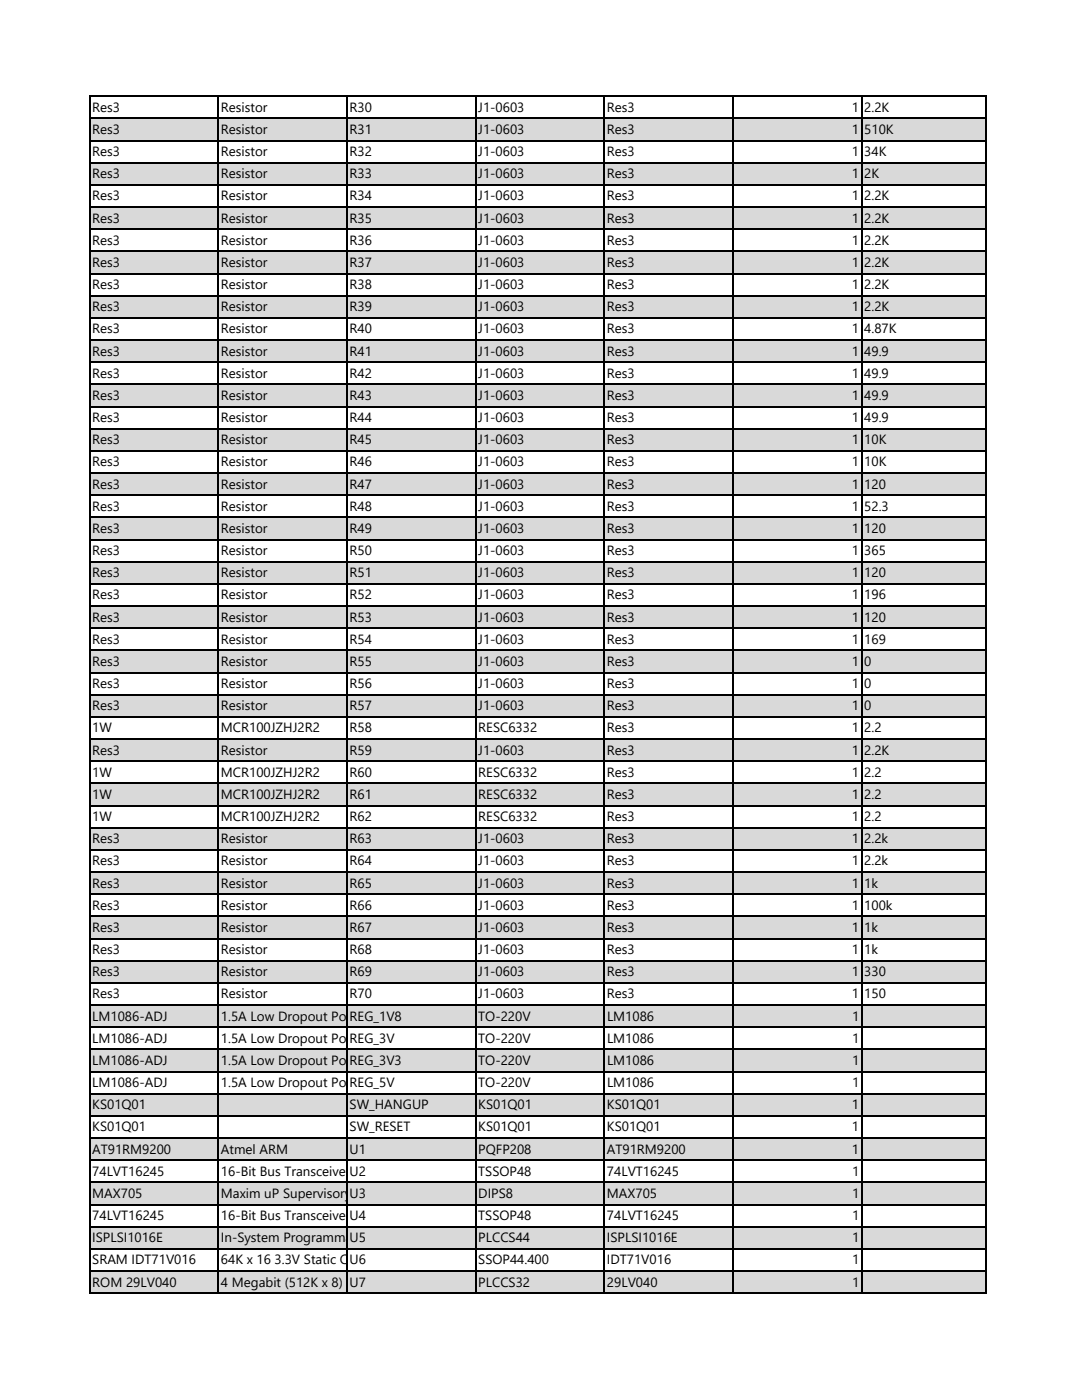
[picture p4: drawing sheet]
<svg xmlns="http://www.w3.org/2000/svg" width="216mm" height="279mm" viewBox="0 0 216 279" stroke-linecap="round" stroke-linejoin="round" font-family="sans-serif">
<defs><g id="words">
<g font-size="2.7">
<text x="18.4" y="22.3">Res3</text>
<text x="44.1" y="22.3">Resistor</text>
<text x="69.8" y="22.3">R30</text>
<text x="95.4" y="22.3">J1-0603</text>
<text x="121.1" y="22.3">Res3</text>
<text x="170" y="22.3">1 2.2K</text>
<text x="18.4" y="26.7">Res3</text>
<text x="44.1" y="26.7">Resistor</text>
<text x="69.8" y="26.7">R31</text>
<text x="95.4" y="26.7">J1-0603</text>
<text x="121.1" y="26.7">Res3</text>
<text x="170" y="26.7">1 510K</text>
<text x="18.4" y="31.2">Res3</text>
<text x="18.4" y="35.6">Res3</text>
<text x="44.1" y="31.2">Resistor</text>
<text x="44.1" y="35.6">Resistor</text>
<text x="69.8" y="31.2">R32</text>
<text x="69.8" y="35.6">R33</text>
<text x="95.4" y="31.2">J1-0603</text>
<text x="95.4" y="35.6">J1-0603</text>
<text x="121.1" y="31.2">Res3</text>
<text x="121.1" y="35.6">Res3</text>
<text x="170" y="31.2">1 34K</text>
<text x="170" y="35.6">1 2K</text>
<text x="18.4" y="40">Res3</text>
<text x="44.1" y="40">Resistor</text>
<text x="69.8" y="40">R34</text>
<text x="95.4" y="40">J1-0603</text>
<text x="121.1" y="40">Res3</text>
<text x="170" y="40">1 2.2K</text>
<text x="18.4" y="44.4">Res3</text>
<text x="44.1" y="44.4">Resistor</text>
<text x="69.8" y="44.4">R35</text>
<text x="95.4" y="44.4">J1-0603</text>
<text x="121.1" y="44.4">Res3</text>
<text x="170" y="44.4">1 2.2K</text>
<text x="18.4" y="48.9">Res3</text>
<text x="18.4" y="53.3">Res3</text>
<text x="44.1" y="48.9">Resistor</text>
<text x="44.1" y="53.3">Resistor</text>
<text x="69.8" y="48.9">R36</text>
<text x="69.8" y="53.3">R37</text>
<text x="95.4" y="48.9">J1-0603</text>
<text x="95.4" y="53.3">J1-0603</text>
<text x="121.1" y="48.9">Res3</text>
<text x="121.1" y="53.3">Res3</text>
<text x="170" y="48.9">1 2.2K</text>
<text x="170" y="53.3">1 2.2K</text>
<text x="18.4" y="57.7">Res3</text>
<text x="44.1" y="57.7">Resistor</text>
<text x="69.8" y="57.7">R38</text>
<text x="95.4" y="57.7">J1-0603</text>
<text x="121.1" y="57.7">Res3</text>
<text x="170" y="57.7">1 2.2K</text>
<text x="18.4" y="62.1">Res3</text>
<text x="44.1" y="62.1">Resistor</text>
<text x="69.8" y="62.1">R39</text>
<text x="95.4" y="62.1">J1-0603</text>
<text x="121.1" y="62.1">Res3</text>
<text x="170" y="62.1">1 2.2K</text>
<text x="18.4" y="66.5">Res3</text>
<text x="18.4" y="71">Res3</text>
<text x="44.1" y="66.5">Resistor</text>
<text x="44.1" y="71">Resistor</text>
<text x="69.8" y="66.5">R40</text>
<text x="69.8" y="71">R41</text>
<text x="95.4" y="66.5">J1-0603</text>
<text x="95.4" y="71">J1-0603</text>
<text x="121.1" y="66.5">Res3</text>
<text x="121.1" y="71">Res3</text>
<text x="170" y="66.5">1 4.87K</text>
<text x="170" y="71">1 49.9</text>
<text x="18.4" y="75.4">Res3</text>
<text x="44.1" y="75.4">Resistor</text>
<text x="69.8" y="75.4">R42</text>
<text x="95.4" y="75.4">J1-0603</text>
<text x="121.1" y="75.4">Res3</text>
<text x="170" y="75.4">1 49.9</text>
<text x="18.4" y="79.8">Res3</text>
<text x="44.1" y="79.8">Resistor</text>
<text x="69.8" y="79.8">R43</text>
<text x="95.4" y="79.8">J1-0603</text>
<text x="121.1" y="79.8">Res3</text>
<text x="170" y="79.8">1 49.9</text>
<text x="18.4" y="84.2">Res3</text>
<text x="18.4" y="88.7">Res3</text>
<text x="44.1" y="84.2">Resistor</text>
<text x="44.1" y="88.7">Resistor</text>
<text x="69.8" y="84.2">R44</text>
<text x="69.8" y="88.7">R45</text>
<text x="95.4" y="84.2">J1-0603</text>
<text x="95.4" y="88.7">J1-0603</text>
<text x="121.1" y="84.2">Res3</text>
<text x="121.1" y="88.7">Res3</text>
<text x="170" y="84.2">1 49.9</text>
<text x="170" y="88.7">1 10K</text>
<text x="18.4" y="93.1">Res3</text>
<text x="44.1" y="93.1">Resistor</text>
<text x="69.8" y="93.1">R46</text>
<text x="95.4" y="93.1">J1-0603</text>
<text x="121.1" y="93.1">Res3</text>
<text x="170" y="93.1">1 10K</text>
<text x="18.4" y="97.5">Res3</text>
<text x="18.4" y="101.9">Res3</text>
<text x="44.1" y="97.5">Resistor</text>
<text x="44.1" y="101.9">Resistor</text>
<text x="69.8" y="97.5">R47</text>
<text x="69.8" y="101.9">R48</text>
<text x="95.4" y="97.5">J1-0603</text>
<text x="95.4" y="101.9">J1-0603</text>
<text x="121.1" y="97.5">Res3</text>
<text x="121.1" y="101.9">Res3</text>
<text x="170" y="97.5">1 120</text>
<text x="170" y="101.9">1 52.3</text>
<text x="18.4" y="106.4">Res3</text>
<text x="44.1" y="106.4">Resistor</text>
<text x="69.8" y="106.4">R49</text>
<text x="95.4" y="106.4">J1-0603</text>
<text x="121.1" y="106.4">Res3</text>
<text x="170" y="106.4">1 120</text>
<text x="18.4" y="110.8">Res3</text>
<text x="44.1" y="110.8">Resistor</text>
<text x="69.8" y="110.8">R50</text>
<text x="95.4" y="110.8">J1-0603</text>
<text x="121.1" y="110.8">Res3</text>
<text x="170" y="110.8">1 365</text>
<text x="18.4" y="115.2">Res3</text>
<text x="18.4" y="119.6">Res3</text>
<text x="44.1" y="115.2">Resistor</text>
<text x="44.1" y="119.6">Resistor</text>
<text x="69.8" y="115.2">R51</text>
<text x="69.8" y="119.6">R52</text>
<text x="95.4" y="115.2">J1-0603</text>
<text x="95.4" y="119.6">J1-0603</text>
<text x="121.1" y="115.2">Res3</text>
<text x="121.1" y="119.6">Res3</text>
<text x="170" y="115.2">1 120</text>
<text x="170" y="119.6">1 196</text>
<text x="18.4" y="124.1">Res3</text>
<text x="44.1" y="124.1">Resistor</text>
<text x="69.8" y="124.1">R53</text>
<text x="95.4" y="124.1">J1-0603</text>
<text x="121.1" y="124.1">Res3</text>
<text x="170" y="124.1">1 120</text>
<text x="18.4" y="128.5">Res3</text>
<text x="44.1" y="128.5">Resistor</text>
<text x="69.8" y="128.5">R54</text>
<text x="95.4" y="128.5">J1-0603</text>
<text x="121.1" y="128.5">Res3</text>
<text x="170" y="128.5">1 169</text>
<text x="18.4" y="132.9">Res3</text>
<text x="18.4" y="137.3">Res3</text>
<text x="44.1" y="132.9">Resistor</text>
<text x="44.1" y="137.3">Resistor</text>
<text x="69.8" y="132.9">R55</text>
<text x="69.8" y="137.3">R56</text>
<text x="95.4" y="132.9">J1-0603</text>
<text x="95.4" y="137.3">J1-0603</text>
<text x="121.1" y="132.9">Res3</text>
<text x="121.1" y="137.3">Res3</text>
<text x="170" y="132.9">1 0</text>
<text x="170" y="137.3">1 0</text>
<text x="18.4" y="141.8">Res3</text>
<text x="44.1" y="141.8">Resistor</text>
<text x="69.8" y="141.8">R57</text>
<text x="95.4" y="141.8">J1-0603</text>
<text x="121.1" y="141.8">Res3</text>
<text x="170" y="141.8">1 0</text>
<text x="18.4" y="146.2">1W</text>
<text x="44.1" y="146.2">MCR100JZHJ2R2</text>
<text x="69.8" y="146.2">R58</text>
<text x="95.4" y="146.2">RESC6332</text>
<text x="121.1" y="146.2">Res3</text>
<text x="170" y="146.2">1 2.2</text>
<text x="18.4" y="150.6">Res3</text>
<text x="18.4" y="155">1W</text>
<text x="44.1" y="150.6">Resistor</text>
<text x="44.1" y="155">MCR100JZHJ2R2</text>
<text x="69.8" y="155">R60</text>
<text x="69.8" y="150.6">R59</text>
<text x="95.4" y="155">RESC6332</text>
<text x="95.4" y="150.6">J1-0603</text>
<text x="121.1" y="155">Res3</text>
<text x="121.1" y="150.6">Res3</text>
<text x="170" y="155">1 2.2</text>
<text x="170" y="150.6">1 2.2K</text>
<text x="18.4" y="159.4">1W</text>
<text x="44.1" y="159.4">MCR100JZHJ2R2</text>
<text x="69.8" y="159.4">R61</text>
<text x="95.4" y="159.4">RESC6332</text>
<text x="121.1" y="159.4">Res3</text>
<text x="170" y="159.4">1 2.2</text>
<text x="18.4" y="163.9">1W</text>
<text x="44.1" y="163.9">MCR100JZHJ2R2</text>
<text x="69.8" y="163.9">R62</text>
<text x="95.4" y="163.9">RESC6332</text>
<text x="121.1" y="163.9">Res3</text>
<text x="170" y="163.9">1 2.2</text>
<text x="18.4" y="168.3">Res3</text>
<text x="18.4" y="172.7">Res3</text>
<text x="44.1" y="168.3">Resistor</text>
<text x="44.1" y="172.7">Resistor</text>
<text x="69.8" y="168.3">R63</text>
<text x="69.8" y="172.7">R64</text>
<text x="95.4" y="168.3">J1-0603</text>
<text x="95.4" y="172.7">J1-0603</text>
<text x="121.1" y="168.3">Res3</text>
<text x="121.1" y="172.7">Res3</text>
<text x="170" y="168.3">1 2.2k</text>
<text x="170" y="172.7">1 2.2k</text>
<text x="18.4" y="177.1">Res3</text>
<text x="44.1" y="177.1">Resistor</text>
<text x="69.8" y="177.1">R65</text>
<text x="95.4" y="177.1">J1-0603</text>
<text x="121.1" y="177.1">Res3</text>
<text x="170" y="177.1">1 1k</text>
<text x="18.4" y="181.6">Res3</text>
<text x="18.4" y="186">Res3</text>
<text x="44.1" y="181.6">Resistor</text>
<text x="44.1" y="186">Resistor</text>
<text x="69.8" y="181.6">R66</text>
<text x="69.8" y="186">R67</text>
<text x="95.4" y="181.6">J1-0603</text>
<text x="95.4" y="186">J1-0603</text>
<text x="121.1" y="181.6">Res3</text>
<text x="121.1" y="186">Res3</text>
<text x="170" y="181.6">1 100k</text>
<text x="170" y="186">1 1k</text>
<text x="18.4" y="190.4">Res3</text>
<text x="44.1" y="190.4">Resistor</text>
<text x="69.8" y="190.4">R68</text>
<text x="95.4" y="190.4">J1-0603</text>
<text x="121.1" y="190.4">Res3</text>
<text x="170" y="190.4">1 1k</text>
<text x="18.4" y="194.8">Res3</text>
<text x="44.1" y="194.8">Resistor</text>
<text x="69.8" y="194.8">R69</text>
<text x="95.4" y="194.8">J1-0603</text>
<text x="121.1" y="194.8">Res3</text>
<text x="170" y="194.8">1 330</text>
<text x="18.4" y="199.3">Res3</text>
<text x="18.4" y="203.7">LM1086-ADJ</text>
<text x="44.1" y="199.3">Resistor</text>
<text x="44.1" y="203.7">1.5A Low Dropout Po REG_1V8</text>
<text x="69.8" y="199.3">R70</text>
<text x="95.4" y="199.3">J1-0603</text>
<text x="95.4" y="203.7">TO-220V</text>
<text x="121.1" y="199.3">Res3</text>
<text x="121.1" y="203.7">LM1086</text>
<text x="170" y="199.3">1 150</text>
<text x="170" y="203.7">1</text>
<text x="18.4" y="208.1">LM1086-ADJ</text>
<text x="44.1" y="208.1">1.5A Low Dropout Po REG_3V</text>
<text x="95.4" y="208.1">TO-220V</text>
<text x="121.1" y="208.1">LM1086</text>
<text x="170" y="208.1">1</text>
<text x="18.4" y="212.5">LM1086-ADJ</text>
<text x="44.1" y="212.5">1.5A Low Dropout Po REG_3V3</text>
<text x="95.4" y="212.5">TO-220V</text>
<text x="121.1" y="212.5">LM1086</text>
<text x="170" y="212.5">1</text>
<text x="18.4" y="217">LM1086-ADJ</text>
<text x="18.4" y="221.4">KS01Q01</text>
<text x="44.1" y="217">1.5A Low Dropout Po REG_5V</text>
<text x="69.8" y="221.4">SW_HANGUP</text>
<text x="95.4" y="221.4">KS01Q01</text>
<text x="95.4" y="217">TO-220V</text>
<text x="121.1" y="221.4">KS01Q01</text>
<text x="121.1" y="217">LM1086</text>
<text x="170" y="221.4">1</text>
<text x="170" y="217">1</text>
<text x="18.4" y="225.8">KS01Q01</text>
<text x="69.8" y="225.8">SW_RESET</text>
<text x="95.4" y="225.8">KS01Q01</text>
<text x="121.1" y="225.8">KS01Q01</text>
<text x="170" y="225.8">1</text>
<text x="18.4" y="230.2">AT91RM9200</text>
<text x="44.1" y="230.2">Atmel ARM</text>
<text x="69.8" y="230.2">U1</text>
<text x="95.4" y="230.2">PQFP208</text>
<text x="121.1" y="230.2">AT91RM9200</text>
<text x="170" y="230.2">1</text>
<text x="18.4" y="234.6">74LVT16245</text>
<text x="18.4" y="239.1">MAX705</text>
<text x="44.1" y="234.6">16-Bit Bus Transceive U2</text>
<text x="44.1" y="239.1">Maxim uP Supervisory</text>
<text x="69.8" y="239.1">U3</text>
<text x="95.4" y="234.6">TSSOP48</text>
<text x="95.4" y="239.1">DIPS8</text>
<text x="121.1" y="234.6">74LVT16245</text>
<text x="121.1" y="239.1">MAX705</text>
<text x="170" y="234.6">1</text>
<text x="170" y="239.1">1</text>
<text x="18.4" y="243.5">74LVT16245</text>
<text x="44.1" y="243.5">16-Bit Bus Transceive U4</text>
<text x="95.4" y="243.5">TSSOP48</text>
<text x="121.1" y="243.5">74LVT16245</text>
<text x="170" y="243.5">1</text>
<text x="18.4" y="247.9">ISPLSI1016E</text>
<text x="44.1" y="247.9">In-System ProgrammaU5</text>
<text x="95.4" y="247.9">PLCCS44</text>
<text x="121.1" y="247.9">ISPLSI1016E</text>
<text x="170" y="247.9">1</text>
<text x="18.4" y="252.3">SRAM IDT71V016</text>
<text x="18.4" y="256.8">ROM 29LV040</text>
<text x="44.1" y="252.3">64K x 16 3.3V Static C</text>
<text x="44.1" y="256.8">4 Megabit (512K x 8) U7</text>
<text x="69.8" y="252.3">U6</text>
<text x="95.4" y="252.3">SSOP44.400</text>
<text x="95.4" y="256.8">PLCCS32</text>
<text x="121.1" y="252.3">IDT71V016</text>
<text x="121.1" y="256.8">29LV040</text>
<text x="170" y="252.3">1</text>
<text x="170" y="256.8">1</text>
</g>
</g></defs>
<g fill="#d9d9d9">
<path d="M18.1 23.6h178.6v4.5h-178.6z"/>
<path d="M18.1 32.5h178.6v4.4h-178.6z"/>
<path d="M18.1 41.3h178.6v4.5h-178.6z"/>
<path d="M18.1 50.2h178.6v4.4h-178.6z"/>
<path d="M18.1 59h178.6v4.5h-178.6z"/>
<path d="M18.1 67.9h178.6v4.4h-178.6z"/>
<path d="M18.1 76.7h178.6v4.5h-178.6z"/>
<path d="M18.1 85.6h178.6v4.4h-178.6z"/>
<path d="M18.1 94.4h178.6v4.4h-178.6z"/>
<path d="M18.1 103.3h178.6v4.4h-178.6z"/>
<path d="M18.1 112.1h178.6v4.4h-178.6z"/>
<path d="M18.1 120.9h178.6v4.5h-178.6z"/>
<path d="M18.1 129.8h178.6v4.4h-178.6z"/>
<path d="M18.1 138.6h178.6v4.5h-178.6z"/>
<path d="M18.1 147.5h178.6v4.4h-178.6z"/>
<path d="M18.1 156.3h178.6v4.5h-178.6z"/>
<path d="M18.1 165.2h178.6v4.4h-178.6z"/>
<path d="M18.1 174h178.6v4.5h-178.6z"/>
<path d="M18.1 182.9h178.6v4.4h-178.6z"/>
<path d="M18.1 191.7h178.6v4.5h-178.6z"/>
<path d="M18.1 200.6h178.6v4.4h-178.6z"/>
<path d="M18.1 209.4h178.6v4.5h-178.6z"/>
<path d="M18.1 218.3h178.6v4.4h-178.6z"/>
<path d="M18.1 227.1h178.6v4.5h-178.6z"/>
<path d="M18.1 236h178.6v4.4h-178.6z"/>
<path d="M18.1 244.8h178.6v4.5h-178.6z"/>
<path d="M18.1 253.7h178.6v4.4h-178.6z"/>
</g>
<g fill="none" stroke="#000" stroke-width=".3">
<path d="M17.9 19.1v239.1M18.1 19.2h178.8M43.6 19.3v238.9M69.3 19.3v238.9M94.9 19.3v238.9M120.6 19.3v238.9M146.3 19.3v238.9M172 19.3v238.9M196.7 19.3v238.9M18.1 23.6h178.8M18.1 28h178.8M18.1 32.5h178.8"/>
<path d="M18.1 36.9h178.8M18.1 41.3h178.8M18.1 45.7h178.8M18.1 50.2h178.8M18.1 54.6h178.8M18.1 59h178.8M18.1 63.4h178.8M18.1 67.9h178.8M18.1 72.3h178.8M18.1 76.7h178.8M18.1 81.1h178.8M18.1 85.6h178.8"/>
<path d="M18.1 90h178.8M18.1 94.4h178.8M18.1 98.8h178.8M18.1 103.3h178.8M18.1 107.7h178.8M18.1 112.1h178.8M18.1 116.5h178.8M18.1 120.9h178.8M18.1 125.4h178.8M18.1 129.8h178.8M18.1 134.2h178.8M18.1 138.6h178.8"/>
<path d="M18.1 143.1h178.8M18.1 147.5h178.8M18.1 151.9h178.8M18.1 156.3h178.8M18.1 160.8h178.8M18.1 165.2h178.8M18.1 169.6h178.8M18.1 174h178.8M18.1 178.5h178.8M18.1 182.9h178.8M18.1 187.3h178.8M18.1 191.7h178.8"/>
<path d="M18.1 196.2h178.8M18.1 200.6h178.8M18.1 205h178.8M18.1 209.4h178.8M18.1 213.8h178.8M18.1 218.3h178.8M18.1 222.7h178.8M18.1 227.1h178.8M18.1 231.5h178.8M18.1 236h178.8M18.1 240.4h178.8M18.1 244.8h178.8"/>
<path d="M18.1 249.2h178.8M18.1 253.7h178.8M18.1 258.1h178.8"/>
</g>
<use href="#words"/>
</svg>
